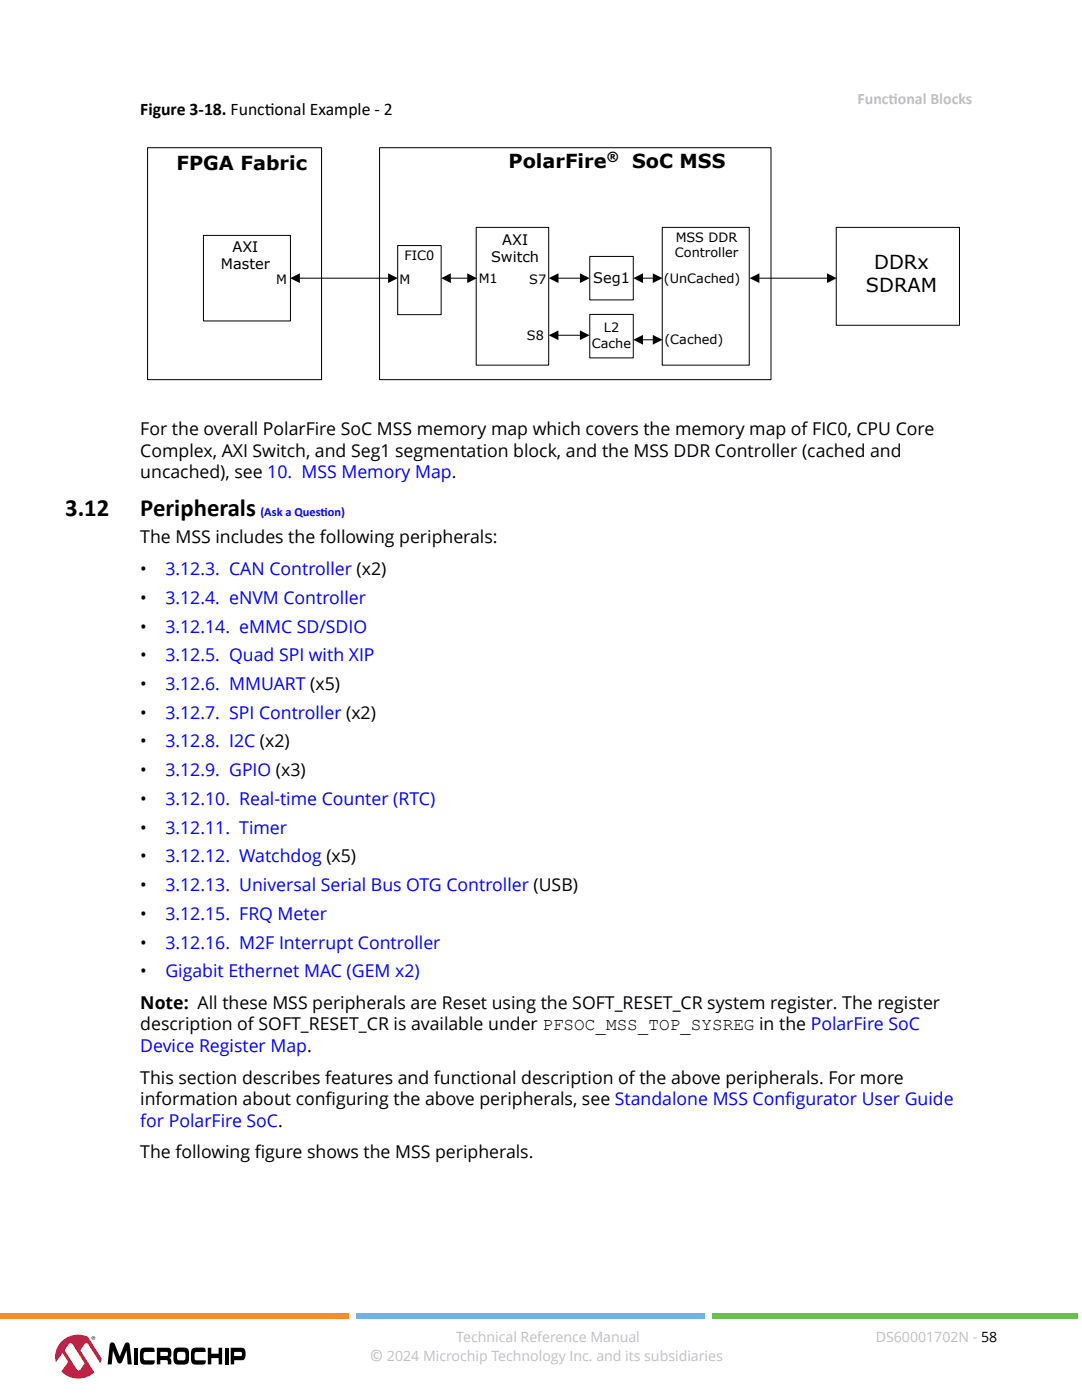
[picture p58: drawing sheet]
<svg xmlns="http://www.w3.org/2000/svg" width="216mm" height="279mm" viewBox="0 0 216 279" stroke-linecap="round" stroke-linejoin="round" font-family="sans-serif">
<defs><g id="words">
<g font-size="4.9">
<text x="13" y="102.9">3.12</text>
<text x="28" y="102.9">Peripherals</text>
</g>
<g font-size="3.9">
<text x="35.2" y="33.9">FPGA Fabric</text>
<text x="101.5" y="33.5">PolarFire</text>
<text x="126.1" y="33.5">SoC MSS</text>
<text x="174.4" y="53.6">DDRx</text>
<text x="172.8" y="58.3">SDRAM</text>
</g>
<g font-size="3.5">
<text x="28" y="23">Figure 3-18. Funct</text>
<text x="52.8" y="23">ional Example - 2</text>
<text x="28" y="86.9">For the overall PolarFire SoC MSS memory map which covers the memory map of FIC0, CPU Core</text>
<text x="28" y="95.4">uncached), see 10. MSS Memory Map.</text>
<text x="28" y="91.1">Complex, AXI Switch, and Seg1 segmentation block, and the MSS DDR Controller (cached and</text>
<text x="28" y="108.4">The MSS includes the following peripherals:</text>
<text x="28" y="114.8">•</text>
<text x="28" y="120.5">•</text>
<text x="28" y="126.2">•</text>
<text x="28" y="132">•</text>
<text x="28" y="137.7">•</text>
<text x="28" y="143.4">•</text>
<text x="28" y="149.2">•</text>
<text x="28" y="154.9">•</text>
<text x="28" y="160.6">•</text>
<text x="28" y="166.4">•</text>
<text x="28" y="172.1">•</text>
<text x="28" y="177.8">•</text>
<text x="28" y="183.6">•</text>
<text x="28" y="189.3">•</text>
<text x="28" y="195">•</text>
<text x="28" y="201.4">Note: All these MSS peripherals are Reset using the SOFT_RESET_CR system register. The register</text>
<text x="28" y="205.6">description of SOFT_RESET_CR is available under PFSOC_MSS_TOP_SYSREG in the PolarFire SoC</text>
<text x="28" y="220.6">information about conf</text>
<text x="28" y="216.4">This section describes features and functional description of the above peripherals. For more</text>
<text x="65" y="220.6">iguring the above peripherals, see Standalone MSS Conf</text>
<text x="28" y="231.2">The following f</text>
<text x="50.8" y="231.2">igure shows the MSS peripherals.</text>
</g>
<g font-size="3.5" fill="#00f">
<text x="33" y="114.8">3.12.3. CAN Controller (x2)</text>
<text x="33" y="120.5">3.12.4. eNVM Controller</text>
<text x="33" y="126.2">3.12.14. eMMC SD/SDIO</text>
<text x="33" y="132">3.12.5. Quad SPI with XIP</text>
<text x="33" y="137.7">3.12.6. MMUART (x5)</text>
<text x="33" y="143.4">3.12.7. SPI Controller (x2)</text>
<text x="33" y="149.2">3.12.8. I2C (x2)</text>
<text x="33" y="154.9">3.12.9. GPIO (x3)</text>
<text x="33" y="160.6">3.12.10. Real-time Counter (RTC)</text>
<text x="33" y="166.4">3.12.11. Timer</text>
<text x="33" y="172.1">3.12.12. Watchdog (x5)</text>
<text x="33" y="177.8">3.12.13. Universal Serial Bus OTG Controller (USB)</text>
<text x="33" y="183.6">3.12.15. FRQ Meter</text>
<text x="33" y="189.3">3.12.16. M2F Interrupt Controller</text>
<text x="33" y="195">Gigabit Ethernet MAC (GEM x2)</text>
<text x="28" y="210">Device Register Map.</text>
<text x="156.7" y="220.6">igurator User Guide</text>
<text x="28" y="224.8">for PolarFire SoC.</text>
</g>
<g font-size="3.2" fill="#c0c0c0">
<text x="171.1" y="20.8">Funct</text>
<text x="177.3" y="20.8">ional Blocks</text>
<text x="73.8" y="271.7">©</text>
</g>
<g font-size="2.9">
<text x="44.1" y="53.8">Master</text>
<text x="46.4" y="50.3">AXI</text>
<text x="98" y="52.3">Switch</text>
<text x="100.2" y="48.9">AXI</text>
<text x="118.4" y="56.4">Seg1</text>
</g>
<g font-size="2.8" fill="#c0c0c0">
<text x="91" y="267.7">Technical Reference Manual</text>
<text x="174.8" y="267.7">DS60001702N - 58</text>
<text x="77.2" y="271.7">2024 Microchip Technology Inc. and its subsidiaries</text>
</g>
<g font-size="2.6">
<text x="80.7" y="51.9">FIC0</text>
<text x="134.7" y="51.3">Controller</text>
<text x="134.8" y="48.2">MSS DDR</text>
<text x="55.1" y="56.6">M</text>
<text x="79.7" y="56.6">M</text>
<text x="95.5" y="56.5">M1</text>
<text x="105.6" y="56.6">S7</text>
<text x="132.5" y="56.5">(UnCached)</text>
<text x="105.1" y="67.9">S8</text>
<text x="118.1" y="69.4">Cache</text>
<text x="120.5" y="66.3">L2</text>
<text x="132.6" y="68.6">(Cached)</text>
</g>
<text font-size="2.5" x="121.1" y="32.2">®</text>
<g font-size="2.5" fill="#00f">
<text x="52" y="102.9">(Ask a Quest</text>
<text x="64" y="102.9">ion)</text>
</g>
</g></defs>
<g fill="none" stroke="#000" stroke-width=".2">
<path d="M29.4 29.5h34.8v46.3h-34.8zM75.7 29.5h78.1v46.3h-78.1zM40.6 47h17.4v17.1h-17.4zM59.7 55.5h17.7M79.4 49h8.6v13.8h-8.6zM89.8 55.5h3.4M95 45.4h14.5v27.5h-14.5zM111.3 55.5h4.4M117.7 51.2h8.7v8.7h-8.7zM128.2 55.5h2.1M132.1 45.4h17.4v27.5h-17.4zM151.4 55.5h13.6"/>
<path d="M166.9 45.4h24.6v19.5h-24.6zM111.3 66.9h4.4M117.7 62.7h8.7v8.7h-8.7zM128.2 67.8h2.1"/>
</g>
<g fill="#000">
<path d="M57.9 55.5l1.9-1v2zM77.4 54.5l2 1-2 1zM88 55.5l2-1v2zM93.2 54.5l2 1-2 1zM109.5 55.5l1.9-1v2zM115.7 54.5l2 1-2 1zM126.4 55.5l1.9-1v2zM130.3 54.5l1.9 1-1.9 1zM149.6 55.5l1.9-1v2zM165 54.5l2 1-2 1zM109.5 66.9l1.9-1v2zM115.7 65.9l2 1-2 1z"/>
<path d="M126.4 67.8l1.9-1v2zM130.3 66.8l1.9 1-1.9 1z"/>
</g>
<path d="M13 99h15v5.3h-15z" fill-rule="evenodd" fill="#fff"/>
<g fill="#000">
<path d="M22.1 268a.56 .56 0 0 1 .8 .3l1 2.4 .9-2.4a.53 .53 0 0 1 .5-.4 .53 .53 0 0 1 .5 .3l.5 4.1h-.8l-.2-2.8-.9 2.2a.52 .52 0 0 1-.5 .4 .52 .52 0 0 1-.5-.4l-.9-2.2-.2 2.8h-.8l.4-3.9zM26.7 269h.8v3.3h-.8zM28.3 269.1l1.9-.2 .5 .2 .1 .7-2 .1-.1 .3-.1 .6 .2 .6 2.1 .1-.1 .6a3.1 3.1 0 0 1-2.5 .1 2.15 2.15 0 0 1-.4-2.1l.1-.5zM38.5 269.1l1.9-.2 .5 .2 .1 .7-2 .1-.2 .3v.6l.2 .6 2.1 .1-.1 .6a3.1 3.1 0 0 1-2.5 .1 3.1 3.1 0 0 1 0-3.1zM41.5 269h.7v1.2h1.4v-1.2h.7v3.3h-.7v-1.3h-1.4v1.3h-.7zM44.8 269h.8v3.3h-.8z"/>
<path d="M31.3 269v3.3h.7v-.9l1.4 .1 .1 .8h.7a1.01 1.01 0 0 0-.4-1.3 1.44 1.44 0 0 0 0-2zM32 269.8h1.4l.1 .7-.2 .1h-1.3z"/>
<path d="M35 269.1l1.7-.2a.93 .93 0 0 1 1 1.2 2.15 2.15 0 0 1-.4 2.1l-1.7 .1a.93 .93 0 0 1-1-1.2 2.15 2.15 0 0 1 .4-2zM35.4 270v1.3a1.55 1.55 0 0 0 1.4 .1l.2-.3v-.6a.49 .49 0 0 0-.4-.7h-.8z"/>
<path d="M46 269v3.3h.7v-.8h1.7a1.39 1.39 0 0 0 .6-1.8 .75 .75 0 0 0-.8-.7zM46.7 269.8h1.3a.47 .47 0 0 1 .3 .4 .47 .47 0 0 1-.2 .4h-1.4z"/>
</g>
<path d="M12.1 267.9a4.8 4.8 0 0 1 4.9-1.3l3.2 4.7a4.6 4.6 0 0 1-5.2 3.8 4.6 4.6 0 0 1-3.9-5.1l.2-.8z" fill="#fff"/>
<path d="M12.1 267.9a4.2 4.2 0 0 0-.9 4l1.3-1.9 .9 1.4a.55 .55 0 0 1-.1 .8l-1.1 1.5a4.8 4.8 0 0 0 6.6 .2l-2.8-4.4 .3-.4a1.55 1.55 0 0 1 1-1l.4 .3 2.3 3.7 .3-1-2.8-4.3a4.7 4.7 0 0 0-5.4 1.1zM13.7 268.3l.3-.2 .4 .1 2.4 3.7a1.28 1.28 0 0 1-.6 1.1l-.5 .5-.4-.2-2.4-3.9z" fill="#ed1c2e"/>
<path d="M18.3 267a.36 .36 0 0 1 .7 0 .36 .36 0 0 1-.7 0zM18.3 267a.3 .3 0 0 0 .6 0 .3 .3 0 0 0-.6 0zM18.5 266.8h.3v.4l-.2-.2-.1 .2zM18.6 266.9l.1 .1z" fill="#000"/>
<path d="M0 262h69.6v1.1h-69.6z" fill="#f98d2b"/>
<path d="M71 262h69.6v1.1h-69.6z" fill="#6fb2e3"/>
<path d="M142.1 262h72.9v1.1h-72.9z" fill="#6abf4b"/>
<use href="#words"/>
</svg>
